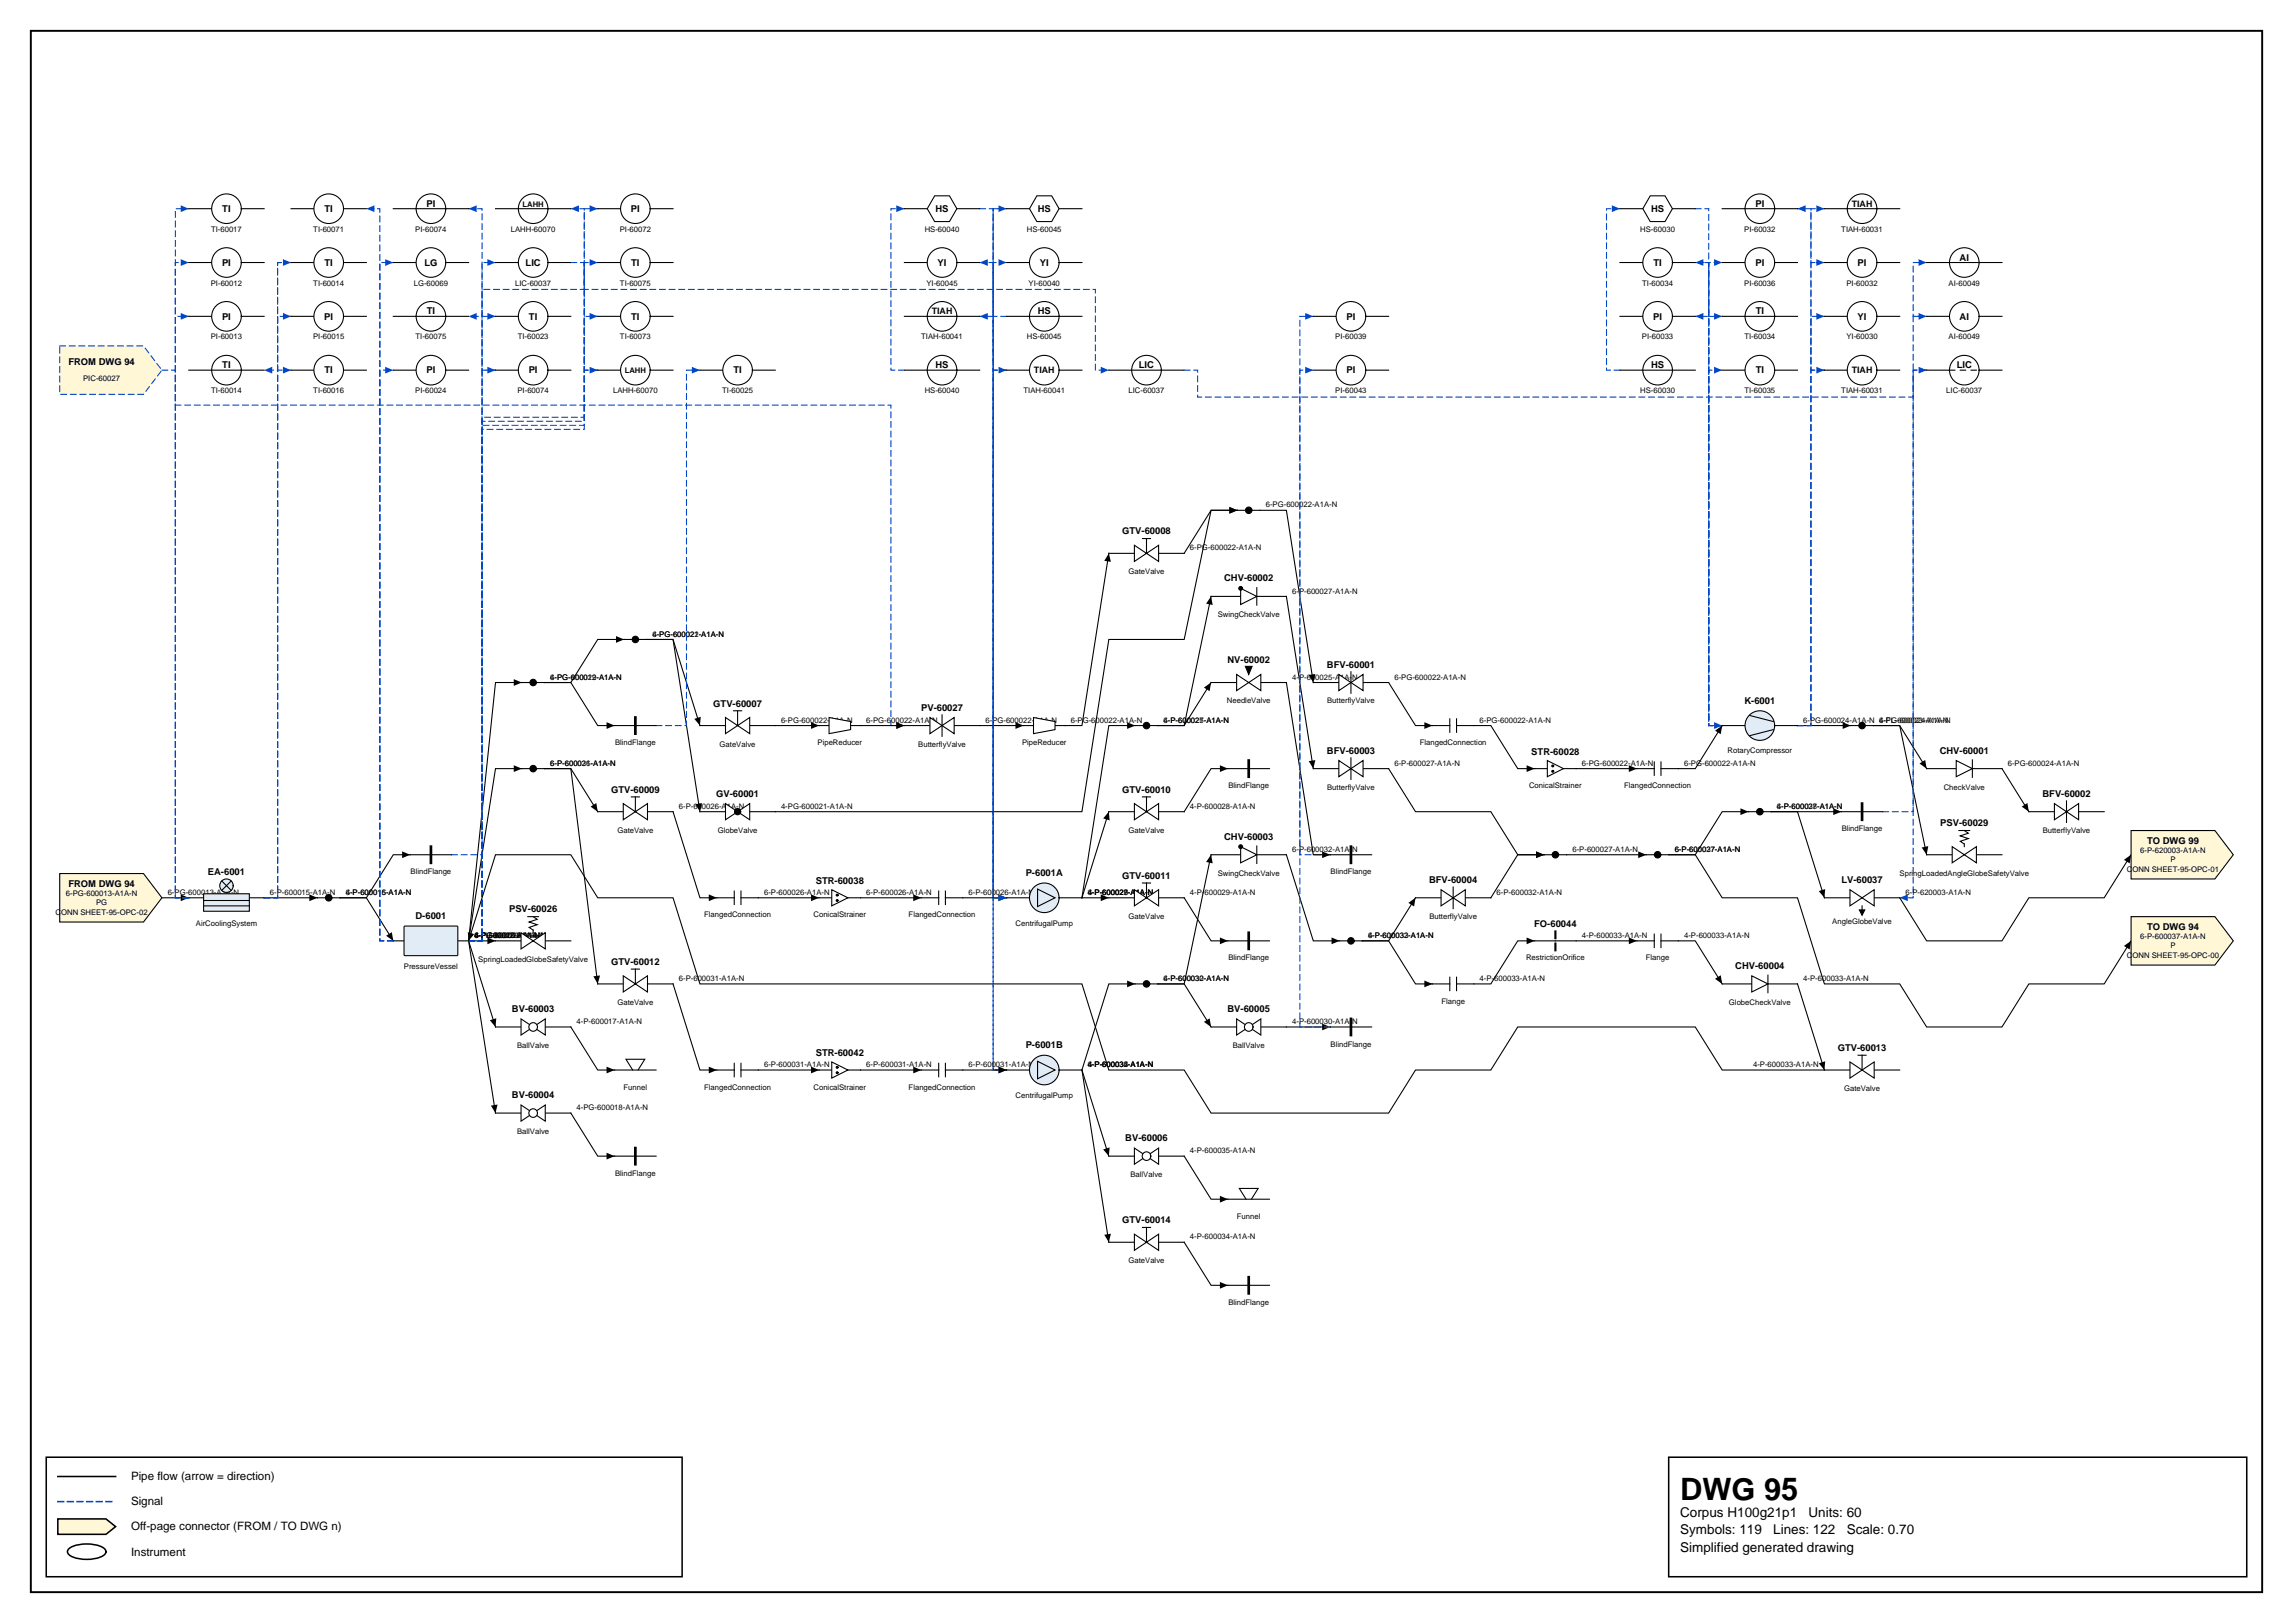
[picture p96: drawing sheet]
<svg xmlns="http://www.w3.org/2000/svg" width="420mm" height="297mm" viewBox="0 0 420 297" stroke-linecap="round" stroke-linejoin="round" font-family="sans-serif">
<defs><g id="words">
<text font-size="5.6" x="307.6" y="274.5">DWG 95</text>
<g font-size="2.5">
<text x="307.6" y="277.6">Corpus H100g21p1</text>
<text x="307.6" y="280.8">Symbols: 119</text>
<text x="324.6" y="280.8">Lines: 122</text>
<text x="331.1" y="277.6">Units: 60</text>
<text x="338.1" y="280.8">Scale: 0.70</text>
<text x="307.6" y="284">Simplified generated drawing</text>
</g>
<g font-size="2.1">
<text x="24" y="270.9">Pipe flow (arrow = direction)</text>
<text x="24" y="275.5">Signal</text>
<text x="24" y="280.1">Off-page connector (FROM / TO DWG n)</text>
<text x="24" y="284.7">Instrument</text>
</g>
<g font-size="1.7">
<text x="40.7" y="38.8">TI</text>
<text x="59.4" y="38.8">TI</text>
<text x="78.1" y="37.8">PI</text>
<text x="115.5" y="38.8">PI</text>
<text x="171.3" y="38.8">HS</text>
<text x="190" y="38.8">HS</text>
<text x="302.3" y="38.8">HS</text>
<text x="321.4" y="37.8">PI</text>
<text x="358.8" y="47.7">AI</text>
<text x="40.7" y="48.7">PI</text>
<text x="59.4" y="48.7">TI</text>
<text x="77.7" y="48.7">LG</text>
<text x="96.2" y="48.7">LIC</text>
<text x="115.6" y="48.7">TI</text>
<text x="171.7" y="48.7">YI</text>
<text x="190.4" y="48.7">YI</text>
<text x="302.7" y="48.7">TI</text>
<text x="321.4" y="48.7">PI</text>
<text x="340.1" y="48.7">PI</text>
<text x="40.7" y="58.5">PI</text>
<text x="59.4" y="58.5">PI</text>
<text x="78.1" y="57.5">TI</text>
<text x="96.8" y="58.5">TI</text>
<text x="115.6" y="58.5">TI</text>
<text x="190" y="57.5">HS</text>
<text x="246.5" y="58.5">PI</text>
<text x="302.7" y="58.5">PI</text>
<text x="321.4" y="57.5">TI</text>
<text x="340.1" y="58.5">YI</text>
<text x="358.8" y="58.5">AI</text>
<text x="12.5" y="66.9">FROM DWG 94</text>
<text x="40.7" y="67.4">TI</text>
<text x="59.4" y="68.4">TI</text>
<text x="78.1" y="68.4">PI</text>
<text x="96.8" y="68.4">PI</text>
<text x="134.3" y="68.4">TI</text>
<text x="171.3" y="67.4">HS</text>
<text x="208.5" y="67.4">LIC</text>
<text x="246.5" y="68.4">PI</text>
<text x="302.3" y="67.4">HS</text>
<text x="321.4" y="68.4">TI</text>
<text x="358.2" y="67.4">LIC</text>
<text x="205.4" y="97.8">GTV-60008</text>
<text x="224.1" y="106.4">CHV-60002</text>
<text x="224.7" y="121.4">NV-60002</text>
<text x="242.9" y="122.2">BFV-60001</text>
<text x="130.6" y="129.3">GTV-60007</text>
<text x="168.6" y="130">PV-60027</text>
<text x="319.4" y="128.8">K-6001</text>
<text x="242.9" y="137.9">BFV-60003</text>
<text x="355.1" y="137.9">CHV-60001</text>
<text x="280.4" y="138.2">STR-60028</text>
<text x="111.9" y="145.1">GTV-60009</text>
<text x="131.1" y="145.8">GV-60001</text>
<text x="205.4" y="145.1">GTV-60010</text>
<text x="373.9" y="145.8">BFV-60002</text>
<text x="224.1" y="153.7">CHV-60003</text>
<text x="355.2" y="151.2">PSV-60029</text>
<text x="393.1" y="154.4">TO DWG 99</text>
<text x="38.1" y="160.1">EA-6001</text>
<text x="149.3" y="161.8">STR-60038</text>
<text x="187.8" y="160.3">P-6001A</text>
<text x="205.4" y="160.8">GTV-60011</text>
<text x="261.6" y="161.6">BFV-60004</text>
<text x="337.1" y="161.6">LV-60037</text>
<text x="12.5" y="162.3">FROM DWG 94</text>
<text x="93.2" y="167">PSV-60026</text>
<text x="76.1" y="168.2">D-6001</text>
<text x="280.9" y="169.7">FO-60044</text>
<text x="393.1" y="170.1">TO DWG 94</text>
<text x="111.9" y="176.6">GTV-60012</text>
<text x="317.7" y="177.3">CHV-60004</text>
<text x="93.7" y="185.2">BV-60003</text>
<text x="224.7" y="185.2">BV-60005</text>
<text x="187.8" y="191.9">P-6001B</text>
<text x="149.3" y="193.3">STR-60042</text>
<text x="336.5" y="192.4">GTV-60013</text>
<text x="93.7" y="201">BV-60004</text>
<text x="206" y="208.9">BV-60006</text>
<text x="205.4" y="223.9">GTV-60014</text>
</g>
<g font-size="1.6">
<text x="339" y="37.8">TIAH</text>
<text x="170.6" y="57.5">TIAH</text>
<text x="189.3" y="68.4">TIAH</text>
<text x="339" y="68.4">TIAH</text>
</g>
<g font-size="1.4">
<text x="95.7" y="37.8">LAHH</text>
<text x="38.6" y="42.4">TI-60017</text>
<text x="57.4" y="42.4">TI-60071</text>
<text x="76" y="42.4">PI-60074</text>
<text x="93.5" y="42.4">LAHH-60070</text>
<text x="113.5" y="42.4">PI-60072</text>
<text x="169.3" y="42.4">HS-60040</text>
<text x="188" y="42.4">HS-60045</text>
<text x="300.3" y="42.4">HS-60030</text>
<text x="319.3" y="42.4">PI-60032</text>
<text x="337.1" y="42.4">TIAH-60031</text>
<text x="38.6" y="52.3">PI-60012</text>
<text x="57.4" y="52.3">TI-60014</text>
<text x="75.8" y="52.3">LG-60069</text>
<text x="94.3" y="52.3">LIC-60037</text>
<text x="113.5" y="52.3">TI-60075</text>
<text x="169.6" y="52.3">YI-60045</text>
<text x="188.3" y="52.3">YI-60040</text>
<text x="300.7" y="52.3">TI-60034</text>
<text x="319.3" y="52.3">PI-60036</text>
<text x="338" y="52.3">PI-60032</text>
<text x="356.8" y="52.3">AI-60049</text>
<text x="38.6" y="62.1">PI-60013</text>
<text x="57.3" y="62.1">PI-60015</text>
<text x="76.1" y="62.1">TI-60075</text>
<text x="94.8" y="62.1">TI-60023</text>
<text x="113.5" y="62.1">TI-60073</text>
<text x="168.7" y="62.1">TIAH-60041</text>
<text x="188" y="62.1">HS-60045</text>
<text x="244.5" y="62.1">PI-60039</text>
<text x="300.6" y="62.1">PI-60033</text>
<text x="319.4" y="62.1">TI-60034</text>
<text x="338" y="62.1">YI-60030</text>
<text x="356.8" y="62.1">AI-60049</text>
<text x="15.2" y="69.7">PIC-60027</text>
<text x="38.6" y="72">TI-60014</text>
<text x="57.4" y="72">TI-60016</text>
<text x="76" y="72">PI-60024</text>
<text x="94.7" y="72">PI-60074</text>
<text x="112.2" y="72">LAHH-60070</text>
<text x="114.4" y="68.4">LAHH</text>
<text x="132.2" y="72">TI-60025</text>
<text x="169.3" y="72">HS-60040</text>
<text x="187.4" y="72">TIAH-60041</text>
<text x="206.6" y="72">LIC-60037</text>
<text x="244.5" y="72">PI-60043</text>
<text x="300.3" y="72">HS-60030</text>
<text x="319.4" y="72">TI-60035</text>
<text x="337.1" y="72">TIAH-60031</text>
<text x="356.3" y="72">LIC-60037</text>
<text x="231.7" y="92.9">6-PG-600022-A1A-N</text>
<text x="217.9" y="100.7">6-PG-600022-A1A-N</text>
<text x="206.6" y="105.1">GateValve</text>
<text x="222.9" y="113">SwingCheckValve</text>
<text x="236.6" y="108.6">6-P-600027-A1A-N</text>
<text x="119.5" y="116.5">6-PG-600022-A1A-N</text>
<text x="119.5" y="116.5">4-PG-600021-A1A-N</text>
<text x="100.7" y="124.4">6-PG-600022-A1A-N</text>
<text x="100.7" y="124.4">4-PG-600019-A1A-N</text>
<text x="236.6" y="124.4">4-P-600025-A1A-N</text>
<text x="255.3" y="124.4">6-PG-600022-A1A-N</text>
<text x="224.6" y="128.8">NeedleValve</text>
<text x="243" y="128.8">ButterflyValve</text>
<text x="112.6" y="136.4">BlindFlange</text>
<text x="131.7" y="136.6">GateValve</text>
<text x="143" y="132.3">6-PG-600022-A1A-N</text>
<text x="149.7" y="136.4">PipeReducer</text>
<text x="158.6" y="132.3">6-PG-600022-A1A-N</text>
<text x="168.1" y="136.6">ButterflyValve</text>
<text x="180.4" y="132.3">6-PG-600022-A1A-N</text>
<text x="187.1" y="136.4">PipeReducer</text>
<text x="196" y="132.3">6-PG-600022-A1A-N</text>
<text x="213" y="132.3">4-P-600025-A1A-N</text>
<text x="213" y="132.3">6-P-600027-A1A-N</text>
<text x="259.9" y="136.4">FlangedConnection</text>
<text x="270.9" y="132.3">6-PG-600022-A1A-N</text>
<text x="316.3" y="137.9">RotaryCompressor</text>
<text x="330.1" y="132.3">6-PG-600024-A1A-N 4-FL-600023-A1A-N</text>
<text x="344" y="132.3">6-PG-600024-A1A-N</text>
<text x="100.7" y="140.1">6-P-600031-A1A-N</text>
<text x="100.7" y="140.1">6-P-600026-A1A-N</text>
<text x="255.3" y="140.1">6-P-600027-A1A-N</text>
<text x="289.6" y="140.1">6-PG-600022-A1A-N</text>
<text x="308.3" y="140.1">6-PG-600022-A1A-N</text>
<text x="367.6" y="140.1">6-PG-600024-A1A-N</text>
<text x="124.3" y="148">6-P-600026-A1A-N</text>
<text x="143" y="148">4-PG-600021-A1A-N</text>
<text x="217.9" y="148">4-P-600028-A1A-N</text>
<text x="224.9" y="144.3">BlindFlange</text>
<text x="243" y="144.5">ButterflyValve</text>
<text x="279.9" y="144.3">ConicalStrainer</text>
<text x="297.4" y="144.3">FlangedConnection</text>
<text x="325.3" y="148">6-P-600027-A1A-N</text>
<text x="325.3" y="148">4-P-600038-A1A-N</text>
<text x="355.9" y="144.5">CheckValve</text>
<text x="113" y="152.4">GateValve</text>
<text x="131.4" y="152.4">GlobeValve</text>
<text x="206.6" y="152.4">GateValve</text>
<text x="236.6" y="155.9">6-P-600032-A1A-N</text>
<text x="287.9" y="155.9">6-P-600027-A1A-N</text>
<text x="306.6" y="155.9">6-P-600037-A1A-N</text>
<text x="306.6" y="155.9">6-P-600027-A1A-N</text>
<text x="337.2" y="152.1">BlindFlange</text>
<text x="374" y="152.4">ButterflyValve</text>
<text x="75.2" y="160">BlindFlange</text>
<text x="222.9" y="160.3">SwingCheckValve</text>
<text x="243.6" y="160">BlindFlange</text>
<text x="347.8" y="160.3">SpringLoadedAngleGlobeSafetyValve</text>
<text x="389.4" y="159.6">CONN SHEET-95-OPC-01</text>
<text x="391.8" y="156">6-P-620003-A1A-N</text>
<text x="397.4" y="157.8">P</text>
<text x="10.2" y="167.5">CONN SHEET-95-OPC-02</text>
<text x="12.1" y="163.9">6-PG-600013-A1A-N</text>
<text x="17.6" y="165.7">PG</text>
<text x="30.7" y="163.8">6-PG-600013-A1A-N</text>
<text x="49.4" y="163.8">6-P-600015-A1A-N</text>
<text x="63.3" y="163.8">4-P-600016-A1A-N</text>
<text x="63.3" y="163.8">6-P-600015-A1A-N</text>
<text x="128.9" y="167.9">FlangedConnection</text>
<text x="139.9" y="163.8">6-P-600026-A1A-N</text>
<text x="148.9" y="167.9">ConicalStrainer</text>
<text x="158.6" y="163.8">6-P-600026-A1A-N</text>
<text x="166.4" y="167.9">FlangedConnection</text>
<text x="177.3" y="163.8">6-P-600026-A1A-N</text>
<text x="199.1" y="163.8">6-P-600027-A1A-N</text>
<text x="199.1" y="163.8">4-P-600029-A1A-N</text>
<text x="199.1" y="163.8">4-P-600028-A1A-N</text>
<text x="217.9" y="163.8">4-P-600029-A1A-N</text>
<text x="274" y="163.8">6-P-600032-A1A-N</text>
<text x="348.9" y="163.8">6-P-620003-A1A-N</text>
<text x="35.9" y="169.4">AirCoolingSystem</text>
<text x="86.9" y="171.7">4-P-600017-A1A-N</text>
<text x="86.9" y="171.7">6-PG-600022-A1A-N</text>
<text x="86.9" y="171.7">6-P-600026-A1A-N</text>
<text x="86.9" y="171.7">4-PG-600018-A1A-N</text>
<text x="86.9" y="171.7">4-FL-600020-A1A-N</text>
<text x="185.9" y="169.4">CentrifugalPump</text>
<text x="206.6" y="168.2">GateValve</text>
<text x="250.5" y="171.7">4-P-600033-A1A-N</text>
<text x="250.5" y="171.7">6-P-600032-A1A-N</text>
<text x="261.7" y="168.2">ButterflyValve</text>
<text x="289.6" y="171.7">4-P-600033-A1A-N</text>
<text x="308.3" y="171.7">4-P-600033-A1A-N</text>
<text x="335.5" y="169.1">AngleGlobeValve</text>
<text x="391.8" y="171.8">6-P-600037-A1A-N</text>
<text x="397.4" y="173.6">P</text>
<text x="74" y="177.3">PressureVessel</text>
<text x="87.6" y="176">SpringLoadedGlobeSafetyValve</text>
<text x="124.3" y="179.5">6-P-600031-A1A-N</text>
<text x="213" y="179.5">6-P-600032-A1A-N</text>
<text x="213" y="179.5">4-P-600030-A1A-N</text>
<text x="224.9" y="175.8">BlindFlange</text>
<text x="270.9" y="179.5">4-P-600033-A1A-N</text>
<text x="279.4" y="175.8">RestrictionOrifice</text>
<text x="301.3" y="175.8">Flange</text>
<text x="330.1" y="179.5">4-P-600033-A1A-N</text>
<text x="389.4" y="175.3">CONN SHEET-95-OPC-00</text>
<text x="113" y="183.9">GateValve</text>
<text x="263.9" y="183.7">Flange</text>
<text x="316.5" y="183.9">GlobeCheckValve</text>
<text x="94.7" y="191.8">BallValve</text>
<text x="105.6" y="187.4">4-P-600017-A1A-N</text>
<text x="225.7" y="191.8">BallValve</text>
<text x="236.6" y="187.4">4-P-600030-A1A-N</text>
<text x="243.6" y="191.5">BlindFlange</text>
<text x="139.9" y="195.3">6-P-600031-A1A-N</text>
<text x="158.6" y="195.3">6-P-600031-A1A-N</text>
<text x="177.3" y="195.3">6-P-600031-A1A-N</text>
<text x="199.1" y="195.3">4-P-600035-A1A-N</text>
<text x="199.1" y="195.3">4-P-600034-A1A-N</text>
<text x="199.1" y="195.3">6-P-600032-A1A-N</text>
<text x="321" y="195.3">4-P-600033-A1A-N</text>
<text x="105.6" y="203.2">4-PG-600018-A1A-N</text>
<text x="114.2" y="199.4">Funnel</text>
<text x="128.9" y="199.4">FlangedConnection</text>
<text x="148.9" y="199.4">ConicalStrainer</text>
<text x="166.4" y="199.4">FlangedConnection</text>
<text x="185.9" y="200.9">CentrifugalPump</text>
<text x="337.6" y="199.7">GateValve</text>
<text x="94.7" y="207.6">BallValve</text>
<text x="112.6" y="215.2">BlindFlange</text>
<text x="207" y="215.4">BallValve</text>
<text x="217.9" y="211.1">4-P-600035-A1A-N</text>
<text x="217.9" y="226.8">4-P-600034-A1A-N</text>
<text x="226.5" y="223.1">Funnel</text>
<text x="206.6" y="231.2">GateValve</text>
<text x="224.9" y="238.8">BlindFlange</text>
</g>
</g></defs>
<path d="M5.6 5.6h408.6v285.8h-408.6z" fill="none" stroke="#000" stroke-width=".35"/>
<path d="M8.5 266.7h116.4v21.9h-116.4zM10.6 270.2h10.6M305.5 266.7h105.8v21.9h-105.8z" fill="none" stroke="#000" stroke-width=".28"/>
<path d="M10.6 274.8h10.6" fill="none" stroke="#0046c8" stroke-width=".28" stroke-dasharray="1.1 .7"/>
<path d="M10.6 278h8.8l1.8 1.4-1.8 1.4h-8.8z" fill="#fff7d6" stroke="#000" stroke-width=".28"/>
<path d="M12.7 283.4a6.7 6.7 0 0 1 6.3 0 .72 .72 0 0 1 0 1.2 6.7 6.7 0 0 1-6.3 0 .72 .72 0 0 1 0-1.2z" fill="none" stroke="#000" stroke-width=".28"/>
<path d="M230.7 93.4h4.8l4.9 31.5M221.7 109.2l-4.9 23.6h-4.8h4.8l4.9-7.9M216.8 211.6l4.9 7.9h3.1" fill="none" stroke="#000" stroke-width=".2"/>
<path d="M221.7 109.2l.3 1.5-1.2-.2zM220.4 125.8l1.3-.9-.2 1.6zM239.6 123.5l1.2-.1-.4 1.5zM223.3 218.9l1.5 .6-1.5 .6z" fill="#000"/>
<path d="M243.5 156.4h-5.5v-98.5h2.4" fill="none" stroke="#0046c8" stroke-width=".2" stroke-dasharray="1.1 .7"/>
<path d="M239 57.3l1.4 .6-1.4 .6z" fill="#0046c8"/>
<path d="M203 101.3l-4.9 31.5h-3.1" fill="none" stroke="#000" stroke-width=".2"/>
<path d="M203 101.3l.4 1.5-1.2-.2z" fill="#000"/>
<path d="M82.7 156.4h5.6v-98.5h2.4" fill="none" stroke="#0046c8" stroke-width=".2" stroke-dasharray="1.1 .7"/>
<path d="M89.2 57.3l1.5 .6-1.5 .6z" fill="#0046c8"/>
<path d="M75.1 156.4h-3.1l-4.9 7.9h-4.9h4.9l4.9 7.9M221.7 156.4l-4.9 23.7h-4.8h4.8l4.9 7.9M320.1 148.6h-4.8l-4.9 7.8h-4.9h4.9l4.9 7.9h13.8l4.9 15.8h13.8l4.9 7.9h13.8l4.9-7.9h13.8l5-7.9M281 172.2h-3.1l-5 7.9h-3.1M216.8 227.4l4.9 7.8h3.1" fill="none" stroke="#000" stroke-width=".2"/>
<path d="M73.6 155.8l1.5 .6-1.5 .7zM221.7 156.4l.3 1.6-1.2-.2zM318.6 147.9l1.5 .7-1.5 .6zM70.7 171.3l1-.7 .3 1.6zM279.5 171.6l1.5 .6-1.5 .6zM388.9 173.1l1.3-.9-.3 1.6zM220.4 187l1.1-.6 .2 1.6zM223.3 234.6l1.5 .6-1.5 .7z" fill="#000"/>
<path d="M315.3 132.8h-2.5v-65.1h2.5" fill="none" stroke="#0046c8" stroke-width=".2" stroke-dasharray="1.1 .7"/>
<path d="M313.8 67.1l1.5 .6-1.5 .7z" fill="#0046c8"/>
<path d="M315.3 132.8h-2.5v-84.8h2.5" fill="none" stroke="#0046c8" stroke-width=".2" stroke-dasharray="1.1 .7"/>
<path d="M313.8 47.4l1.5 .6-1.5 .7z" fill="#0046c8"/>
<path d="M329.1 132.8h9.7" fill="none" stroke="#000" stroke-width=".2"/>
<path d="M337.4 132.2l1.4 .6-1.4 .6z" fill="#000"/>
<path d="M315.3 132.8h-2.5v-74.9h-2.4" fill="none" stroke="#0046c8" stroke-width=".2" stroke-dasharray="1.1 .7"/>
<path d="M310.4 57.9l1.5-.6v1.2z" fill="#0046c8"/>
<path d="M315.3 132.8h-2.5v-84.8h-2.4" fill="none" stroke="#0046c8" stroke-width=".2" stroke-dasharray="1.1 .7"/>
<path d="M310.4 48l1.5-.6v1.3z" fill="#0046c8"/>
<path d="M329.1 132.8h2.5v-65.1h2.4" fill="none" stroke="#0046c8" stroke-width=".2" stroke-dasharray="1.1 .7"/>
<path d="M332.5 67.1l1.5 .6-1.5 .7z" fill="#0046c8"/>
<path d="M329.1 132.8h2.5v-74.9h2.4" fill="none" stroke="#0046c8" stroke-width=".2" stroke-dasharray="1.1 .7"/>
<path d="M332.5 57.3l1.5 .6-1.5 .6z" fill="#0046c8"/>
<path d="M329.1 132.8h2.5v-84.8h2.4" fill="none" stroke="#0046c8" stroke-width=".2" stroke-dasharray="1.1 .7"/>
<path d="M332.5 47.4l1.5 .6-1.5 .7z" fill="#0046c8"/>
<path d="M184.3 67.7h-2.5v-9.8h-2.4" fill="none" stroke="#0046c8" stroke-width=".2" stroke-dasharray="1.1 .7"/>
<path d="M179.4 57.9l1.4-.6v1.2z" fill="#0046c8"/>
<path d="M207.8 132.8h-4.8l-4.9 31.5" fill="none" stroke="#000" stroke-width=".2"/>
<path d="M206.4 132.2l1.4 .6-1.4 .6z" fill="#000"/>
<path d="M184.3 164.3h-2.5v-96.6h2.5" fill="none" stroke="#0046c8" stroke-width=".2" stroke-dasharray="1.1 .7"/>
<path d="M182.8 67.1l1.5 .6-1.5 .7z" fill="#0046c8"/>
<path d="M184.3 164.3h-2.5v-116.3h2.5" fill="none" stroke="#0046c8" stroke-width=".2" stroke-dasharray="1.1 .7"/>
<path d="M182.8 47.4l1.5 .6-1.5 .7z" fill="#0046c8"/>
<path d="M203 148.6l-4.9 15.7h4.9" fill="none" stroke="#000" stroke-width=".2"/>
<path d="M203 148.6l.2 1.6-1.2-.4zM201.5 163.7l1.5 .6-1.5 .6z" fill="#000"/>
<path d="M352.7 67.7h-2.4v96.6h-2.5" fill="none" stroke="#0046c8" stroke-width=".2" stroke-dasharray="1.1 .7"/>
<path d="M347.8 164.3l1.5-.6v1.2z" fill="#0046c8"/>
<path d="M352.7 57.9h-2.4v-9.9h2.4" fill="none" stroke="#0046c8" stroke-width=".2" stroke-dasharray="1.1 .7"/>
<path d="M351.3 47.4l1.4 .6-1.4 .7z" fill="#0046c8"/>
<path d="M269.8 132.8h3.1l5 7.9h3.1M288.6 140.7h11.1M104.5 188l4.9 7.8h3.1M138.8 195.8h11.2" fill="none" stroke="#000" stroke-width=".2"/>
<path d="M279.5 140.1l1.5 .6-1.5 .6zM298.2 140.1l1.5 .6-1.5 .6zM111.1 195.2l1.4 .6-1.4 .7zM148.5 195.2l1.5 .6-1.5 .7z" fill="#000"/>
<path d="M184.3 57.9h-2.5v-19.7h2.5" fill="none" stroke="#0046c8" stroke-width=".2" stroke-dasharray="1.1 .7"/>
<path d="M182.8 37.6l1.5 .6-1.5 .6z" fill="#0046c8"/>
<path d="M141.9 132.8h8.1M352.7 140.7l-4.9-7.9h-4.8h4.8l4.9 23.6M157.6 164.3h11.1" fill="none" stroke="#000" stroke-width=".2"/>
<path d="M148.5 132.2l1.5 .6-1.5 .6zM351.8 155.1l1.2-.2-.3 1.5zM351.4 139.7l1.1-.6 .2 1.6zM167.2 163.7l1.5 .6-1.5 .6z" fill="#000"/>
<path d="M296.6 67.7h-2.5v-29.5h2.5" fill="none" stroke="#0046c8" stroke-width=".2" stroke-dasharray="1.1 .7"/>
<path d="M295.1 37.6l1.5 .6-1.5 .6z" fill="#0046c8"/>
<path d="M226.6 93.4h-4.9l-4.9 7.9M114.3 117h-4.9l-4.9 7.9h-4.8h4.8l4.9 7.9h3.1M128.1 132.8l-4.9-15.8h-4.8h4.8l4.9 31.6M254.2 140.7l5 7.9h13.7l5 7.8h4.8M337.1 148.6h-12.8h4.8l4.9 15.7M138.8 164.3h11.2" fill="none" stroke="#000" stroke-width=".2"/>
<path d="M225.1 92.8l1.5 .6-1.5 .6zM112.8 116.4l1.5 .6-1.5 .7zM111.1 132.2l1.4 .6-1.4 .6zM127.1 131.6l1.2-.4-.2 1.6zM127.3 147.2l1.2-.2-.4 1.6zM281.2 155.8l1.5 .6-1.5 .7zM335.6 147.9l1.5 .7-1.5 .6zM148.5 163.7l1.5 .6-1.5 .6zM333 163.1l1.2-.4-.2 1.6z" fill="#000"/>
<path d="M216.8 67.7h2.5v5h131v-5h2.4" fill="none" stroke="#0046c8" stroke-width=".2" stroke-dasharray="1.1 .7"/>
<path d="M351.3 67.1l1.4 .6-1.4 .7z" fill="#0046c8"/>
<path d="M120.1 132.8h5.6v-65.1h2.4" fill="none" stroke="#0046c8" stroke-width=".2" stroke-dasharray="1.1 .7"/>
<path d="M126.7 67.1l1.4 .6-1.4 .7z" fill="#0046c8"/>
<path d="M184.3 38.2h-2.5v157.6h2.5" fill="none" stroke="#0046c8" stroke-width=".2" stroke-dasharray="1.1 .7"/>
<path d="M182.8 195.2l1.5 .6-1.5 .7z" fill="#0046c8"/>
<path d="M310.4 48h2.4v9.9h2.5" fill="none" stroke="#0046c8" stroke-width=".2" stroke-dasharray="1.1 .7"/>
<path d="M313.8 57.3l1.5 .6-1.5 .6z" fill="#0046c8"/>
<path d="M72 172.2h-2.5v-104.5h2.5" fill="none" stroke="#0046c8" stroke-width=".2" stroke-dasharray="1.1 .7"/>
<path d="M70.5 67.1l1.5 .6-1.5 .7z" fill="#0046c8"/>
<path d="M72 172.2h-2.5v-124.2h2.5" fill="none" stroke="#0046c8" stroke-width=".2" stroke-dasharray="1.1 .7"/>
<path d="M70.5 47.4l1.5 .6-1.5 .7z" fill="#0046c8"/>
<path d="M85.8 172.2l4.9 15.8" fill="none" stroke="#000" stroke-width=".2"/>
<path d="M89.7 186.7l1.2-.3-.2 1.6z" fill="#000"/>
<path d="M72 172.2h-2.5v-134h-2.4" fill="none" stroke="#0046c8" stroke-width=".2" stroke-dasharray="1.1 .7"/>
<path d="M67.1 38.2l1.5-.6v1.2z" fill="#0046c8"/>
<path d="M95.5 124.9h-4.8l-4.9 47.3" fill="none" stroke="#000" stroke-width=".2"/>
<path d="M94.1 124.3l1.4 .6-1.4 .6z" fill="#000"/>
<path d="M85.8 172.2h2.5v-104.5h2.4" fill="none" stroke="#0046c8" stroke-width=".2" stroke-dasharray="1.1 .7"/>
<path d="M89.2 67.1l1.5 .6-1.5 .7z" fill="#0046c8"/>
<path d="M95.5 140.7h-4.8l-4.9 31.5 4.9 31.5" fill="none" stroke="#000" stroke-width=".2"/>
<path d="M94.1 140.1l1.4 .6-1.4 .6zM89.9 202.3l1.2-.1-.4 1.5z" fill="#000"/>
<path d="M85.8 172.2h2.5v-124.2h2.4" fill="none" stroke="#0046c8" stroke-width=".2" stroke-dasharray="1.1 .7"/>
<path d="M89.2 47.4l1.5 .6-1.5 .7z" fill="#0046c8"/>
<path d="M85.8 172.2h4.9" fill="none" stroke="#000" stroke-width=".2"/>
<path d="M89.2 171.6l1.5 .6-1.5 .6z" fill="#000"/>
<path d="M85.8 172.2h2.5v-95.8h18.7v-8.7h2.4" fill="none" stroke="#0046c8" stroke-width=".2" stroke-dasharray="1.1 .7"/>
<path d="M107.9 67.1l1.5 .6-1.5 .7z" fill="#0046c8"/>
<path d="M85.8 172.2h2.5v-95.1h18.7v-19.2h2.4" fill="none" stroke="#0046c8" stroke-width=".2" stroke-dasharray="1.1 .7"/>
<path d="M107.9 57.3l1.5 .6-1.5 .6z" fill="#0046c8"/>
<path d="M85.8 172.2h2.5v-94.4h18.7v-29.8h2.4" fill="none" stroke="#0046c8" stroke-width=".2" stroke-dasharray="1.1 .7"/>
<path d="M107.9 47.4l1.5 .6-1.5 .7z" fill="#0046c8"/>
<path d="M85.8 172.2h2.5v-93.6h18.7v-40.4h2.4" fill="none" stroke="#0046c8" stroke-width=".2" stroke-dasharray="1.1 .7"/>
<path d="M107.9 37.6l1.5 .6-1.5 .6z" fill="#0046c8"/>
<path d="M310.4 38.2h2.4v94.6h2.5" fill="none" stroke="#0046c8" stroke-width=".2" stroke-dasharray="1.1 .7"/>
<path d="M313.8 132.2l1.5 .6-1.5 .6z" fill="#0046c8"/>
<path d="M198.1 195.8l4.9 15.8M198.1 195.8l4.9 31.6M207.8 180.1h-4.8l-4.9 15.7" fill="none" stroke="#000" stroke-width=".2"/>
<path d="M206.4 179.5l1.4 .6-1.4 .6zM202 210.4l1.2-.4-.2 1.6zM202.2 226l1.2-.2-.4 1.6z" fill="#000"/>
<path d="M184.3 195.8h-2.5v-147.8h-2.4" fill="none" stroke="#0046c8" stroke-width=".2" stroke-dasharray="1.1 .7"/>
<path d="M179.4 48l1.4-.6v1.3z" fill="#0046c8"/>
<path d="M165.6 67.7h-2.5v-29.5h2.5" fill="none" stroke="#0046c8" stroke-width=".2" stroke-dasharray="1.1 .7"/>
<path d="M164.1 37.6l1.5 .6-1.5 .6z" fill="#0046c8"/>
<path d="M226.6 93.4h-4.9l-4.9 23.6h-13.8l-4.9 31.6h-56.2" fill="none" stroke="#000" stroke-width=".2"/>
<path d="M225.1 92.8l1.5 .6-1.5 .6z" fill="#000"/>
<path d="M90.7 67.7h-2.4v-29.5h-2.5" fill="none" stroke="#0046c8" stroke-width=".2" stroke-dasharray="1.1 .7"/>
<path d="M85.8 38.2l1.5-.6v1.2z" fill="#0046c8"/>
<path d="M235.5 124.9l4.9 31.5h3.1M315.3 132.8l-4.9 7.9h-3.1M29.6 164.3h5M85.8 172.2l4.9-15.8h13.8l4.9 7.9h13.8l4.9 15.8h70l4.9 15.7h13.8l4.9 7.9h32.5l5-7.9h13.7l5-7.8h32.5l4.9 7.8h18.7M288.6 172.2h11.1M123.2 180.1l4.9 15.7h3.1M176.3 195.8h8" fill="none" stroke="#000" stroke-width=".2"/>
<path d="M314 133.7l1.3-.9-.3 1.6zM242.1 155.8l1.4 .6-1.4 .7zM33.1 163.7l1.5 .6-1.5 .6zM85.6 170.6l1.2 .4-1 1.2zM298.2 171.6l1.5 .6-1.5 .6zM129.8 195.2l1.4 .6-1.4 .7zM182.8 195.2l1.5 .6-1.5 .7z" fill="#000"/>
<path d="M334 67.7h-2.4v-29.5h2.4" fill="none" stroke="#0046c8" stroke-width=".2" stroke-dasharray="1.1 .7"/>
<path d="M332.5 37.6l1.5 .6-1.5 .6z" fill="#0046c8"/>
<path d="M235.5 109.2l4.9 31.5M179.4 132.8h8M109.4 148.6l-4.9-7.9h-4.8h4.8l4.9 39.4M235.5 156.4l4.9 15.8h4.9M366.5 140.7l4.9 7.9M216.8 164.3l4.9 7.9h3.1M259.2 164.3l-5 7.9h-4.8h4.8l5 7.9h3.1M307.3 172.2h3.1l4.9 7.9M157.6 195.8h11.1M329.1 180.1l4.9 15.7" fill="none" stroke="#000" stroke-width=".2"/>
<path d="M185.9 132.2l1.5 .6-1.5 .6zM108.1 147.6l1.1-.6 .2 1.6zM239.6 139.3l1.2-.2-.4 1.6zM370.1 147.6l1.1-.6 .2 1.6zM223.3 171.6l1.5 .6-1.5 .6zM243.8 171.6l1.5 .6-1.5 .6zM257.8 165.2l1.4-.9-.3 1.6zM108.6 178.7l1.3-.2-.5 1.6zM167.2 195.2l1.5 .6-1.5 .7zM260.8 179.5l1.5 .6-1.5 .6zM314 179.1l1-.6 .3 1.6zM333 194.6l1.2-.4-.2 1.6z" fill="#000"/>
<path d="M34.6 164.3h-2.5v-106.4h2.5" fill="none" stroke="#0046c8" stroke-width=".2" stroke-dasharray="1.1 .7"/>
<path d="M33.1 57.3l1.5 .6-1.5 .6z" fill="#0046c8"/>
<path d="M48.4 164.3h9.7" fill="none" stroke="#000" stroke-width=".2"/>
<path d="M56.6 163.7l1.5 .6-1.5 .6z" fill="#000"/>
<path d="M34.6 164.3h-2.5v-116.3h2.5" fill="none" stroke="#0046c8" stroke-width=".2" stroke-dasharray="1.1 .7"/>
<path d="M33.1 47.4l1.5 .6-1.5 .7z" fill="#0046c8"/>
<path d="M34.6 164.3h-2.5v-126.1h2.5" fill="none" stroke="#0046c8" stroke-width=".2" stroke-dasharray="1.1 .7"/>
<path d="M33.1 37.6l1.5 .6-1.5 .6z" fill="#0046c8"/>
<path d="M48.4 164.3h2.4v-96.6h2.5" fill="none" stroke="#0046c8" stroke-width=".2" stroke-dasharray="1.1 .7"/>
<path d="M51.8 67.1l1.5 .6-1.5 .7z" fill="#0046c8"/>
<path d="M48.4 164.3h2.4v-106.4h2.5" fill="none" stroke="#0046c8" stroke-width=".2" stroke-dasharray="1.1 .7"/>
<path d="M51.8 57.3l1.5 .6-1.5 .6z" fill="#0046c8"/>
<path d="M48.4 164.3h2.4v-116.3h2.5" fill="none" stroke="#0046c8" stroke-width=".2" stroke-dasharray="1.1 .7"/>
<path d="M51.8 47.4l1.5 .6-1.5 .7z" fill="#0046c8"/>
<path d="M176.3 164.3h8M235.5 188h8M104.5 203.7l4.9 7.9h3.1" fill="none" stroke="#000" stroke-width=".2"/>
<path d="M182.8 163.7l1.5 .6-1.5 .6zM242.1 187.3l1.4 .7-1.4 .6zM111.1 211l1.4 .6-1.4 .6z" fill="#000"/>
<path d="M104.5 48h2.5v5h93.5v14.7h2.5" fill="none" stroke="#0046c8" stroke-width=".2" stroke-dasharray="1.1 .7"/>
<path d="M201.5 67.1l1.5 .6-1.5 .7z" fill="#0046c8"/>
<path d="M334 48h-2.4v-9.8h-2.5" fill="none" stroke="#0046c8" stroke-width=".2" stroke-dasharray="1.1 .7"/>
<path d="M329.1 38.2l1.5-.6v1.2z" fill="#0046c8"/>
<path d="M29.6 67.7h2.5v6.5h131v58.6h2.5" fill="none" stroke="#0046c8" stroke-width=".2" stroke-dasharray="1.1 .7"/>
<path d="M164.1 132.2l1.5 .6-1.5 .6z" fill="#0046c8"/>
<path d="M254.2 124.9l5 7.9h3.1M390.2 156.4l-5 7.9h-13.8l-4.9 7.9h-13.8l-4.9-7.9" fill="none" stroke="#000" stroke-width=".2"/>
<path d="M260.8 132.2l1.5 .6-1.5 .6zM388.9 157.4l1.3-1-.3 1.6z" fill="#000"/>
<path d="M109.4 67.7h-2.4v-29.5h-2.5" fill="none" stroke="#0046c8" stroke-width=".2" stroke-dasharray="1.1 .7"/>
<path d="M104.5 38.2l1.5-.6v1.2z" fill="#0046c8"/>
<path d="M243.5 188h-5.5v-120.3h2.4" fill="none" stroke="#0046c8" stroke-width=".2" stroke-dasharray="1.1 .7"/>
<path d="M239 67.1l1.4 .6-1.4 .7z" fill="#0046c8"/>
<path d="M344.7 148.6h5.6v-90.7h2.4" fill="none" stroke="#0046c8" stroke-width=".2" stroke-dasharray="1.1 .7"/>
<path d="M351.3 57.3l1.4 .6-1.4 .6z" fill="#0046c8"/>
<path d="M157.6 132.8h8M286.8 156.4h14.6" fill="none" stroke="#000" stroke-width=".2"/>
<path d="M164.1 132.2l1.5 .6-1.5 .6zM299.9 155.8l1.5 .6-1.5 .7z" fill="#000"/>
<path d="M179.4 38.2h2.4v126.1h2.5" fill="none" stroke="#0046c8" stroke-width=".2" stroke-dasharray="1.1 .7"/>
<path d="M182.8 163.7l1.5 .6-1.5 .6z" fill="#0046c8"/>
<path d="M109.4 48h-2.4v5h-18.7v4.9h-2.5" fill="none" stroke="#0046c8" stroke-width=".2" stroke-dasharray="1.1 .7"/>
<path d="M85.8 57.9l1.5-.6v1.2z" fill="#0046c8"/>
<path d="M123.2 148.6l4.9 15.7h3.1" fill="none" stroke="#000" stroke-width=".2"/>
<path d="M129.8 163.7l1.4 .6-1.4 .6z" fill="#000"/>
<path d="M53.3 48h-2.5v19.7h-2.4" fill="none" stroke="#0046c8" stroke-width=".2" stroke-dasharray="1.1 .7"/>
<path d="M48.4 67.7l1.4-.6v1.3z" fill="#0046c8"/>
<path d="M34.6 67.7h4.2M44.2 67.7h4.2M226.6 93.4h4.1M224.8 140.7h-3.1l-4.9 7.9M282.7 156.4h-4.8l-5 7.9" fill="none" stroke="#000" stroke-width=".2"/>
<path d="M223.3 140.1l1.5 .6-1.5 .6zM281.2 155.8l1.5 .6-1.5 .7z" fill="#000"/>
<circle cx="228.6" cy="93.4" r=".59" fill="#000" stroke="#000" stroke-width=".2"/>
<circle cx="41.5" cy="67.7" r="2.71" fill="#fff" stroke="#000" stroke-width=".2"/>
<path d="M38.8 67.7h5.4M315.3 67.7h4.2M324.9 67.7h4.2M207.8 132.8h4.2" fill="none" stroke="#000" stroke-width=".2"/>
<circle cx="209.9" cy="132.8" r=".59" fill="#000" stroke="#000" stroke-width=".2"/>
<circle cx="322.2" cy="67.7" r="2.71" fill="#fff" stroke="#000" stroke-width=".2"/>
<path d="M203 211.6h4.7M212.1 211.6h4.7" fill="none" stroke="#000" stroke-width=".2"/>
<g fill="#fff" stroke="#000" stroke-width=".2">
<path d="M207.7 210.1l4.4 3v-3l-4.4 3z"/>
<circle cx="209.9" cy="211.6" r=".79"/>
</g>
<path d="M187.4 132.8h1.8M193.2 132.8h1.8M243.5 156.4h7.6" fill="none" stroke="#000" stroke-width=".2"/>
<path d="M247.3 155v2.9" fill="none" stroke="#000" stroke-width=".49"/>
<path d="M189.2 131.3l4 .8v1.4l-4 .8z" fill="#fff" stroke="#000" stroke-width=".2"/>
<path d="M72 67.7h4.2M81.6 67.7h4.2M75.1 156.4h7.6" fill="none" stroke="#000" stroke-width=".2"/>
<path d="M78.9 155v2.9" fill="none" stroke="#000" stroke-width=".49"/>
<circle cx="78.9" cy="67.7" r="2.71" fill="#fff" stroke="#000" stroke-width=".2"/>
<path d="M203 227.4h4.7M212.1 227.4h4.7" fill="none" stroke="#000" stroke-width=".2"/>
<path d="M207.7 225.9l4.4 2.9v-2.9l-4.4 2.9z" fill="#fff" stroke="#000" stroke-width=".2"/>
<path d="M34.6 57.9h4.2M44.2 57.9h4.2M209.2 224.6h1.4M209.9 224.6v2.8" fill="none" stroke="#000" stroke-width=".2"/>
<circle cx="41.5" cy="57.9" r="2.71" fill="#fff" stroke="#000" stroke-width=".2"/>
<path d="M112.5 211.6h7.6" fill="none" stroke="#000" stroke-width=".2"/>
<path d="M116.3 210.1v3" fill="none" stroke="#000" stroke-width=".49"/>
<path d="M390.2 167.8h15.3l3.4 4.4-3.4 4.4h-15.3z" fill="#fff7d6" stroke="#000" stroke-width=".2"/>
<path d="M315.3 57.9h4.2M324.9 57.9h4.2M301.4 156.4h4.1M58.1 164.3h4.1M265.4 178.8v2.5M266.7 178.8v2.5M207.8 180.1h4.2M262.3 180.1h3.1M266.7 180.1h3.1" fill="none" stroke="#000" stroke-width=".2"/>
<g fill="#000" stroke="#000" stroke-width=".2">
<circle cx="303.5" cy="156.4" r=".59"/>
<circle cx="60.2" cy="164.3" r=".59"/>
<circle cx="209.9" cy="180.1" r=".59"/>
</g>
<circle cx="322.2" cy="57.9" r="2.71" fill="#fff" stroke="#000" stroke-width=".2"/>
<path d="M319.5 57.9h5.4M315.3 132.8h4.2M324.9 132.8h4.2" fill="none" stroke="#000" stroke-width=".2"/>
<circle cx="322.2" cy="132.8" r="2.71" fill="#e2ecf7" stroke="#000" stroke-width=".2"/>
<path d="M72 57.9h4.2M81.6 57.9h4.2M320.3 130.9l4.4 1.2M324.7 133.5l-4.4 1.1" fill="none" stroke="#000" stroke-width=".2"/>
<circle cx="78.9" cy="57.9" r="2.71" fill="#fff" stroke="#000" stroke-width=".2"/>
<path d="M76.2 57.9h5.4M112.5 195.8h3.3M116.8 195.8h3.3" fill="none" stroke="#000" stroke-width=".2"/>
<path d="M114.6 193.9h3.5l-1.3 1.9h-1z" fill="#fff" stroke="#000" stroke-width=".2"/>
<path d="M72 48h4.2M81.6 48h4.2" fill="none" stroke="#000" stroke-width=".2"/>
<circle cx="78.9" cy="48" r="2.71" fill="#fff" stroke="#000" stroke-width=".2"/>
<path d="M184.3 67.7h4.2M193.9 67.7h4.2" fill="none" stroke="#000" stroke-width=".2"/>
<circle cx="191.2" cy="67.7" r="2.71" fill="#fff" stroke="#000" stroke-width=".2"/>
<path d="M315.3 48h4.2M324.9 48h4.2" fill="none" stroke="#000" stroke-width=".2"/>
<circle cx="322.2" cy="48" r="2.71" fill="#fff" stroke="#000" stroke-width=".2"/>
<path d="M72 38.2h4.2M81.6 38.2h4.2" fill="none" stroke="#000" stroke-width=".2"/>
<circle cx="78.9" cy="38.2" r="2.71" fill="#fff" stroke="#000" stroke-width=".2"/>
<path d="M76.2 38.2h5.4M184.3 164.3h4.2M193.9 164.3h4.2" fill="none" stroke="#000" stroke-width=".2"/>
<circle cx="191.2" cy="164.3" r="2.71" fill="#e2ecf7" stroke="#000" stroke-width=".2"/>
<path d="M352.7 156.4h4.7M361.8 156.4h4.7M190 162.7l3.2 1.6-3.2 1.6z" fill="none" stroke="#000" stroke-width=".2"/>
<path d="M357.4 155l4.4 2.9v-2.9l-4.4 2.9z" fill="#fff" stroke="#000" stroke-width=".2"/>
<path d="M352.7 67.7h4.2M362.3 67.7h4.2M358.6 152h2M359.6 152l.8 .5-1.5 .5 1.5 .5-1.5 .5 .7 .5v.5" fill="none" stroke="#000" stroke-width=".2"/>
<circle cx="359.6" cy="67.7" r="2.71" fill="#fff" stroke="#000" stroke-width=".2"/>
<path d="M352.7 57.9h4.2M362.3 57.9h4.2M356.9 67.7h1M358.9 67.7h1M360.9 67.7h.9" fill="none" stroke="#000" stroke-width=".2"/>
<circle cx="359.6" cy="57.9" r="2.71" fill="#fff" stroke="#000" stroke-width=".2"/>
<path d="M128.1 67.7h4.2M137.7 67.7h4.2" fill="none" stroke="#000" stroke-width=".2"/>
<circle cx="135" cy="67.7" r="2.71" fill="#fff" stroke="#000" stroke-width=".2"/>
<path d="M281 140.7h2.3M286.2 140.7h2.4" fill="none" stroke="#000" stroke-width=".2"/>
<path d="M283.3 139.2l2.9 1.5-2.9 1.5z" fill="#fff" stroke="#000" stroke-width=".2"/>
<g fill="#000" stroke="#000" stroke-width=".2">
<circle cx="284.3" cy="141.2" r=".17"/>
<circle cx="284.3" cy="140.2" r=".17"/>
</g>
<path d="M90.7 188h4.7M99.8 188h4.7" fill="none" stroke="#000" stroke-width=".2"/>
<g fill="#fff" stroke="#000" stroke-width=".2">
<path d="M95.4 186.5l4.4 2.9v-2.9l-4.4 2.9z"/>
<circle cx="97.6" cy="188" r=".79"/>
</g>
<path d="M53.3 38.2h4.2M62.9 38.2h4.2M262.3 132.8h3.1M265.4 131.6v2.4M266.7 132.8h3.1M266.7 131.6v2.4M131.2 195.8h3.2M134.4 194.6v2.5M135.7 195.8h3.1M135.7 194.6v2.5" fill="none" stroke="#000" stroke-width=".2"/>
<circle cx="60.2" cy="38.2" r="2.71" fill="#fff" stroke="#000" stroke-width=".2"/>
<path d="M184.3 57.9h4.2M193.9 57.9h4.2" fill="none" stroke="#000" stroke-width=".2"/>
<circle cx="191.2" cy="57.9" r="2.71" fill="#fff" stroke="#000" stroke-width=".2"/>
<path d="M188.5 57.9h5.4M128.1 132.8h4.7M137.3 132.8h4.6" fill="none" stroke="#000" stroke-width=".2"/>
<path d="M132.8 131.3l4.5 3v-3l-4.5 3z" fill="#fff" stroke="#000" stroke-width=".2"/>
<path d="M315.3 38.2h4.2M324.9 38.2h4.2M134.3 130.1h1.5M135 130.1v2.7" fill="none" stroke="#000" stroke-width=".2"/>
<circle cx="322.2" cy="38.2" r="2.71" fill="#fff" stroke="#000" stroke-width=".2"/>
<path d="M319.5 38.2h5.4M150 164.3h2.3M155.2 164.3h2.4" fill="none" stroke="#000" stroke-width=".2"/>
<path d="M152.3 162.8l2.9 1.5-2.9 1.5z" fill="#fff" stroke="#000" stroke-width=".2"/>
<g fill="#000" stroke="#000" stroke-width=".2">
<circle cx="340.9" cy="132.8" r=".59"/>
<circle cx="153.3" cy="164.8" r=".17"/>
<circle cx="153.3" cy="163.8" r=".17"/>
</g>
<path d="M296.6 67.7h4.2M306.2 67.7h4.2M338.8 132.8h4.2" fill="none" stroke="#000" stroke-width=".2"/>
<circle cx="303.5" cy="67.7" r="2.71" fill="#fff" stroke="#000" stroke-width=".2"/>
<path d="M34.6 48h4.2M44.2 48h4.2M300.8 67.7h5.4M114.3 117h4.1M320.1 148.6h4.2" fill="none" stroke="#000" stroke-width=".2"/>
<g fill="#000" stroke="#000" stroke-width=".2">
<circle cx="116.3" cy="117" r=".59"/>
<circle cx="322.2" cy="148.6" r=".59"/>
</g>
<circle cx="41.5" cy="48" r="2.71" fill="#fff" stroke="#000" stroke-width=".2"/>
<path d="M184.3 48h4.2M193.9 48h4.2" fill="none" stroke="#000" stroke-width=".2"/>
<circle cx="191.2" cy="48" r="2.71" fill="#fff" stroke="#000" stroke-width=".2"/>
<path d="M240.4 140.7h4.7M249.6 140.7h4.6" fill="none" stroke="#000" stroke-width=".2"/>
<path d="M245.1 139.2l4.5 3v-3l-4.5 3z" fill="#fff" stroke="#000" stroke-width=".2"/>
<path d="M296.6 57.9h4.2M306.2 57.9h4.2M95.5 124.9h4.2M247.3 138.7v3.9" fill="none" stroke="#000" stroke-width=".2"/>
<circle cx="97.6" cy="124.9" r=".59" fill="#000" stroke="#000" stroke-width=".2"/>
<circle cx="303.5" cy="57.9" r="2.71" fill="#fff" stroke="#000" stroke-width=".2"/>
<path d="M203 101.3h4.7M212.1 101.3h4.7" fill="none" stroke="#000" stroke-width=".2"/>
<path d="M207.7 99.8l4.4 3v-3l-4.4 3z" fill="#fff" stroke="#000" stroke-width=".2"/>
<path d="M203 67.7h4.2M212.6 67.7h4.2M209.2 98.6h1.4M209.9 98.6v2.7M131.2 164.3h3.2M134.4 163.1v2.4M135.7 164.3h3.1M135.7 163.1v2.4" fill="none" stroke="#000" stroke-width=".2"/>
<circle cx="209.9" cy="67.7" r="2.71" fill="#fff" stroke="#000" stroke-width=".2"/>
<path d="M207.2 67.7h5.4M112.5 132.8h7.6" fill="none" stroke="#000" stroke-width=".2"/>
<path d="M116.3 131.3v3" fill="none" stroke="#000" stroke-width=".49"/>
<path d="M390.2 152h15.3l3.4 4.4-3.4 4.5h-15.3z" fill="#fff7d6" stroke="#000" stroke-width=".2"/>
<path d="M240.4 67.7h4.2M250 67.7h4.2" fill="none" stroke="#000" stroke-width=".2"/>
<circle cx="247.3" cy="67.7" r="2.71" fill="#fff" stroke="#000" stroke-width=".2"/>
<path d="M371.4 148.6h4.7M380.6 148.6h4.6" fill="none" stroke="#000" stroke-width=".2"/>
<path d="M376.1 147.1l4.5 2.9v-2.9l-4.5 2.9z" fill="#fff" stroke="#000" stroke-width=".2"/>
<path d="M184.3 38.2h4.2M193.9 38.2h4.2M378.3 146.6v3.9" fill="none" stroke="#000" stroke-width=".2"/>
<path d="M189.8 35.8h2.7l1.4 2.4-1.4 2.4h-2.7l-1.3-2.4z" fill="#fff" stroke="#000" stroke-width=".2"/>
<path d="M296.6 48h4.2M306.2 48h4.2" fill="none" stroke="#000" stroke-width=".2"/>
<circle cx="303.5" cy="48" r="2.71" fill="#fff" stroke="#000" stroke-width=".2"/>
<path d="M72 172.2h2M83.8 172.2h2M224.8 235.2h7.6" fill="none" stroke="#000" stroke-width=".2"/>
<path d="M228.6 233.8v2.9" fill="none" stroke="#000" stroke-width=".49"/>
<path d="M74 169.5h9.8v5.4h-9.8z" fill="#e2ecf7" stroke="#000" stroke-width=".2"/>
<path d="M296.6 38.2h4.2M306.2 38.2h4.2" fill="none" stroke="#000" stroke-width=".2"/>
<path d="M302.1 35.8h2.7l1.4 2.4-1.4 2.4h-2.7l-1.3-2.4z" fill="#fff" stroke="#000" stroke-width=".2"/>
<path d="M224.8 172.2h7.6M184.3 195.8h4.2M193.9 195.8h4.2" fill="none" stroke="#000" stroke-width=".2"/>
<path d="M228.6 170.7v3" fill="none" stroke="#000" stroke-width=".49"/>
<circle cx="191.2" cy="195.8" r="2.71" fill="#e2ecf7" stroke="#000" stroke-width=".2"/>
<path d="M165.6 67.7h4.2M175.2 67.7h4.2M190 194.2l3.2 1.6-3.2 1.6z" fill="none" stroke="#000" stroke-width=".2"/>
<circle cx="172.5" cy="67.7" r="2.71" fill="#fff" stroke="#000" stroke-width=".2"/>
<path d="M169.8 67.7h5.4M128.1 148.6h4.7M137.3 148.6h4.6" fill="none" stroke="#000" stroke-width=".2"/>
<path d="M132.8 147.1l4.5 2.9v-2.9l-4.5 2.9z" fill="#fff" stroke="#000" stroke-width=".2"/>
<circle cx="135" cy="148.6" r=".57" fill="#000" stroke="#000" stroke-width=".2"/>
<path d="M90.7 67.7h4.2M100.3 67.7h4.2" fill="none" stroke="#000" stroke-width=".2"/>
<circle cx="97.6" cy="67.7" r="2.71" fill="#fff" stroke="#000" stroke-width=".2"/>
<path d="M221.7 124.9h4.7M230.8 124.9h4.7" fill="none" stroke="#000" stroke-width=".2"/>
<path d="M226.4 123.4l4.4 3v-3l-4.4 3z" fill="#fff" stroke="#000" stroke-width=".2"/>
<path d="M228 122h1.2l-.6 1.4z" fill="#000" stroke="#000" stroke-width=".2"/>
<path d="M302.9 139.4v2.5M304.1 139.4v2.5M299.7 140.7h3.2M304.1 140.7h3.2M281 172.2h7.6M168.7 195.8h3.2M171.9 194.6v2.5M173.1 195.8h3.2M173.1 194.6v2.5" fill="none" stroke="#000" stroke-width=".2"/>
<path d="M284.8 170.5v1.2M284.8 172.7v1.2" fill="none" stroke="#000" stroke-width=".4"/>
<path d="M10.9 159.9h15.4l3.3 4.4-3.3 4.4h-15.4z" fill="#fff7d6" stroke="#000" stroke-width=".2"/>
<path d="M109.4 180.1h4.7M118.5 180.1h4.7" fill="none" stroke="#000" stroke-width=".2"/>
<path d="M114.1 178.6l4.4 3v-3l-4.4 3z" fill="#fff" stroke="#000" stroke-width=".2"/>
<path d="M115.6 177.4h1.5M116.3 177.4v2.7M334 195.8h4.7M343.1 195.8h4.7" fill="none" stroke="#000" stroke-width=".2"/>
<path d="M338.7 194.4l4.4 2.9v-2.9l-4.4 2.9z" fill="#fff" stroke="#000" stroke-width=".2"/>
<path d="M34.6 38.2h4.2M44.2 38.2h4.2M340.2 193.1h1.4M340.9 193.1v2.7" fill="none" stroke="#000" stroke-width=".2"/>
<circle cx="41.5" cy="38.2" r="2.71" fill="#fff" stroke="#000" stroke-width=".2"/>
<path d="M334 67.7h4.2M343.6 67.7h4.2" fill="none" stroke="#000" stroke-width=".2"/>
<circle cx="340.9" cy="67.7" r="2.71" fill="#fff" stroke="#000" stroke-width=".2"/>
<path d="M165.6 132.8h4.7M174.7 132.8h4.7" fill="none" stroke="#000" stroke-width=".2"/>
<path d="M170.3 131.3l4.4 3v-3l-4.4 3z" fill="#fff" stroke="#000" stroke-width=".2"/>
<path d="M172.5 130.8v4M203 164.3h4.7M212.1 164.3h4.7" fill="none" stroke="#000" stroke-width=".2"/>
<path d="M207.7 162.8l4.4 3v-3l-4.4 3z" fill="#fff" stroke="#000" stroke-width=".2"/>
<path d="M53.3 67.7h4.2M62.9 67.7h4.2M209.2 161.6h1.4M209.9 161.6v2.7" fill="none" stroke="#000" stroke-width=".2"/>
<circle cx="60.2" cy="67.7" r="2.71" fill="#fff" stroke="#000" stroke-width=".2"/>
<path d="M95.5 140.7h4.2M299.7 172.2h3.2M302.9 171v2.4M304.1 172.2h3.2M304.1 171v2.4M150 195.8h2.3M155.2 195.8h2.4" fill="none" stroke="#000" stroke-width=".2"/>
<circle cx="97.6" cy="140.7" r=".59" fill="#000" stroke="#000" stroke-width=".2"/>
<path d="M152.3 194.4l2.9 1.4-2.9 1.5z" fill="#fff" stroke="#000" stroke-width=".2"/>
<g fill="#000" stroke="#000" stroke-width=".2">
<circle cx="153.3" cy="195.3" r=".17"/>
<circle cx="153.3" cy="196.3" r=".17"/>
</g>
<path d="M90.7 57.9h4.2M100.3 57.9h4.2" fill="none" stroke="#000" stroke-width=".2"/>
<circle cx="97.6" cy="57.9" r="2.71" fill="#fff" stroke="#000" stroke-width=".2"/>
<path d="M221.7 109.2h5.4M230.1 109.2h5.4" fill="none" stroke="#000" stroke-width=".2"/>
<path d="M227.1 107.7l3 1.5-3 1.4z" fill="#fff" stroke="#000" stroke-width=".2"/>
<path d="M230.1 107.6v3.2M221.7 156.4h5.4M230.1 156.4h5.4M245.3 172.2h4.1" fill="none" stroke="#000" stroke-width=".2"/>
<g fill="#000" stroke="#000" stroke-width=".2">
<circle cx="227.1" cy="107.7" r=".34"/>
<circle cx="247.3" cy="172.2" r=".59"/>
</g>
<path d="M227.1 155l3 1.4-3 1.5z" fill="#fff" stroke="#000" stroke-width=".2"/>
<path d="M230.1 154.8v3.2M352.7 140.7h5.4M361.1 140.7h5.4" fill="none" stroke="#000" stroke-width=".2"/>
<circle cx="227.1" cy="155" r=".35" fill="#000" stroke="#000" stroke-width=".2"/>
<path d="M358.1 139.2l3 1.5-3 1.5z" fill="#fff" stroke="#000" stroke-width=".2"/>
<path d="M361.1 139.1v3.2M315.3 180.1h5.4M323.7 180.1h5.4" fill="none" stroke="#000" stroke-width=".2"/>
<path d="M320.7 178.6l3 1.5-3 1.5z" fill="#fff" stroke="#000" stroke-width=".2"/>
<path d="M34.6 164.3h2.7M45.6 164.3h2.8M323.7 178.5v3.2" fill="none" stroke="#000" stroke-width=".2"/>
<path d="M37.3 163.6h8.3v3.2h-8.3z" fill="#e2ecf7" stroke="#000" stroke-width=".2"/>
<path d="M37.3 164.8h8.3M37.3 165.8h8.3" fill="none" stroke="#000" stroke-width=".2"/>
<circle cx="41.5" cy="162.1" r="1.23" fill="#e2ecf7" stroke="#000" stroke-width=".2"/>
<path d="M334 57.9h4.2M343.6 57.9h4.2M40.6 161.2l1.7 1.8M42.3 161.2l-1.7 1.8M168.7 164.3h3.2M171.9 163.1v2.4M173.1 164.3h3.2M173.1 163.1v2.4" fill="none" stroke="#000" stroke-width=".2"/>
<circle cx="340.9" cy="57.9" r="2.71" fill="#fff" stroke="#000" stroke-width=".2"/>
<path d="M53.3 57.9h4.2M62.9 57.9h4.2" fill="none" stroke="#000" stroke-width=".2"/>
<circle cx="60.2" cy="57.9" r="2.71" fill="#fff" stroke="#000" stroke-width=".2"/>
<path d="M221.7 188h4.7M230.8 188h4.7" fill="none" stroke="#000" stroke-width=".2"/>
<g fill="#fff" stroke="#000" stroke-width=".2">
<path d="M226.4 186.5l4.4 2.9v-2.9l-4.4 2.9z"/>
<circle cx="228.6" cy="188" r=".79"/>
</g>
<path d="M90.7 203.7h4.7M99.8 203.7h4.7" fill="none" stroke="#000" stroke-width=".2"/>
<g fill="#fff" stroke="#000" stroke-width=".2">
<path d="M95.4 202.2l4.4 3v-3l-4.4 3z"/>
<circle cx="97.6" cy="203.7" r=".79"/>
</g>
<path d="M90.7 48h4.2M100.3 48h4.2" fill="none" stroke="#000" stroke-width=".2"/>
<circle cx="97.6" cy="48" r="2.71" fill="#fff" stroke="#000" stroke-width=".2"/>
<path d="M352.7 48h4.2M362.3 48h4.2" fill="none" stroke="#000" stroke-width=".2"/>
<circle cx="359.6" cy="48" r="2.71" fill="#fff" stroke="#000" stroke-width=".2"/>
<path d="M334 48h4.2M343.6 48h4.2M356.9 48h5.4" fill="none" stroke="#000" stroke-width=".2"/>
<circle cx="340.9" cy="48" r="2.71" fill="#fff" stroke="#000" stroke-width=".2"/>
<path d="M90.7 172.2h4.7M99.8 172.2h4.7" fill="none" stroke="#000" stroke-width=".2"/>
<path d="M95.4 170.7l4.4 3v-3l-4.4 3z" fill="#fff" stroke="#000" stroke-width=".2"/>
<path d="M165.6 57.9h4.2M175.2 57.9h4.2M96.6 167.8h2M97.6 167.8l.8 .5-1.5 .4 1.5 .5-1.5 .5 .7 .5v.5" fill="none" stroke="#000" stroke-width=".2"/>
<circle cx="172.5" cy="57.9" r="2.71" fill="#fff" stroke="#000" stroke-width=".2"/>
<path d="M165.6 48h4.2M169.8 57.9h5.4M175.2 48h4.2" fill="none" stroke="#000" stroke-width=".2"/>
<circle cx="172.5" cy="48" r="2.71" fill="#fff" stroke="#000" stroke-width=".2"/>
<path d="M90.7 38.2h4.2M100.3 38.2h4.2" fill="none" stroke="#000" stroke-width=".2"/>
<circle cx="97.6" cy="38.2" r="2.71" fill="#fff" stroke="#000" stroke-width=".2"/>
<path d="M94.9 38.2h5.4" fill="none" stroke="#000" stroke-width=".2"/>
<path d="M10.9 63.3h15.4l3.3 4.4-3.3 4.5h-15.4z" fill="#fff7d6" stroke="#0046c8" stroke-width=".2" stroke-dasharray="1.1 .7"/>
<path d="M334 164.3h4.7M343.1 164.3h4.7" fill="none" stroke="#000" stroke-width=".2"/>
<path d="M338.7 162.8l4.4 3v-3l-4.4 3z" fill="#fff" stroke="#000" stroke-width=".2"/>
<path d="M240.4 124.9h4.7M249.6 124.9h4.6M340.9 165.8v1" fill="none" stroke="#000" stroke-width=".2"/>
<path d="M340.4 166.5h1l-.5 1z" fill="#000" stroke="#000" stroke-width=".2"/>
<path d="M245.1 123.4l4.5 3v-3l-4.5 3z" fill="#fff" stroke="#000" stroke-width=".2"/>
<path d="M247.3 122.9v4M224.8 219.5h3.3M229.1 219.5h3.3" fill="none" stroke="#000" stroke-width=".2"/>
<path d="M226.9 217.5h3.4l-1.2 2h-1z" fill="#fff" stroke="#000" stroke-width=".2"/>
<path d="M334 38.2h4.2M343.6 38.2h4.2" fill="none" stroke="#000" stroke-width=".2"/>
<circle cx="340.9" cy="38.2" r="2.71" fill="#fff" stroke="#000" stroke-width=".2"/>
<path d="M338.2 38.2h5.4M109.4 67.7h4.2M119 67.7h4.2" fill="none" stroke="#000" stroke-width=".2"/>
<circle cx="116.3" cy="67.7" r="2.71" fill="#fff" stroke="#000" stroke-width=".2"/>
<path d="M109.4 57.9h4.2M119 57.9h4.2" fill="none" stroke="#000" stroke-width=".2"/>
<circle cx="116.3" cy="57.9" r="2.71" fill="#fff" stroke="#000" stroke-width=".2"/>
<path d="M150 132.8h1.8M155.7 132.8h1.9M282.7 156.4h4.1M337.1 148.6h7.6M243.5 188h7.6" fill="none" stroke="#000" stroke-width=".2"/>
<path d="M340.9 147.1v2.9M247.3 186.5v2.9" fill="none" stroke="#000" stroke-width=".49"/>
<circle cx="284.8" cy="156.4" r=".59" fill="#000" stroke="#000" stroke-width=".2"/>
<path d="M151.8 131.3l3.9 .8v1.4l-3.9 .8z" fill="#fff" stroke="#000" stroke-width=".2"/>
<path d="M165.6 38.2h4.2M175.2 38.2h4.2" fill="none" stroke="#000" stroke-width=".2"/>
<path d="M171.1 35.8h2.7l1.4 2.4-1.4 2.4h-2.7l-1.3-2.4z" fill="#fff" stroke="#000" stroke-width=".2"/>
<path d="M240.4 57.9h4.2M250 57.9h4.2" fill="none" stroke="#000" stroke-width=".2"/>
<circle cx="247.3" cy="57.9" r="2.71" fill="#fff" stroke="#000" stroke-width=".2"/>
<path d="M109.4 48h4.2M119 48h4.2" fill="none" stroke="#000" stroke-width=".2"/>
<circle cx="116.3" cy="48" r="2.71" fill="#fff" stroke="#000" stroke-width=".2"/>
<path d="M109.4 38.2h4.2M119 38.2h4.2" fill="none" stroke="#000" stroke-width=".2"/>
<circle cx="116.3" cy="38.2" r="2.71" fill="#fff" stroke="#000" stroke-width=".2"/>
<path d="M109.4 148.6h4.7M118.5 148.6h4.7" fill="none" stroke="#000" stroke-width=".2"/>
<path d="M114.1 147.1l4.4 2.9v-2.9l-4.4 2.9z" fill="#fff" stroke="#000" stroke-width=".2"/>
<path d="M53.3 48h4.2M62.9 48h4.2M115.6 145.8h1.5M116.3 145.8v2.8" fill="none" stroke="#000" stroke-width=".2"/>
<circle cx="60.2" cy="48" r="2.71" fill="#fff" stroke="#000" stroke-width=".2"/>
<path d="M203 148.6h4.7M212.1 148.6h4.7" fill="none" stroke="#000" stroke-width=".2"/>
<path d="M207.7 147.1l4.4 2.9v-2.9l-4.4 2.9z" fill="#fff" stroke="#000" stroke-width=".2"/>
<path d="M209.2 145.8h1.4M209.9 145.8v2.8M224.8 140.7h7.6M259.2 164.3h4.6M268.3 164.3h4.6" fill="none" stroke="#000" stroke-width=".2"/>
<path d="M228.6 139.2v3" fill="none" stroke="#000" stroke-width=".49"/>
<path d="M263.8 162.8l4.5 3v-3l-4.5 3z" fill="#fff" stroke="#000" stroke-width=".2"/>
<path d="M266 162.3v4" fill="none" stroke="#000" stroke-width=".2"/>
<use href="#words"/>
</svg>
